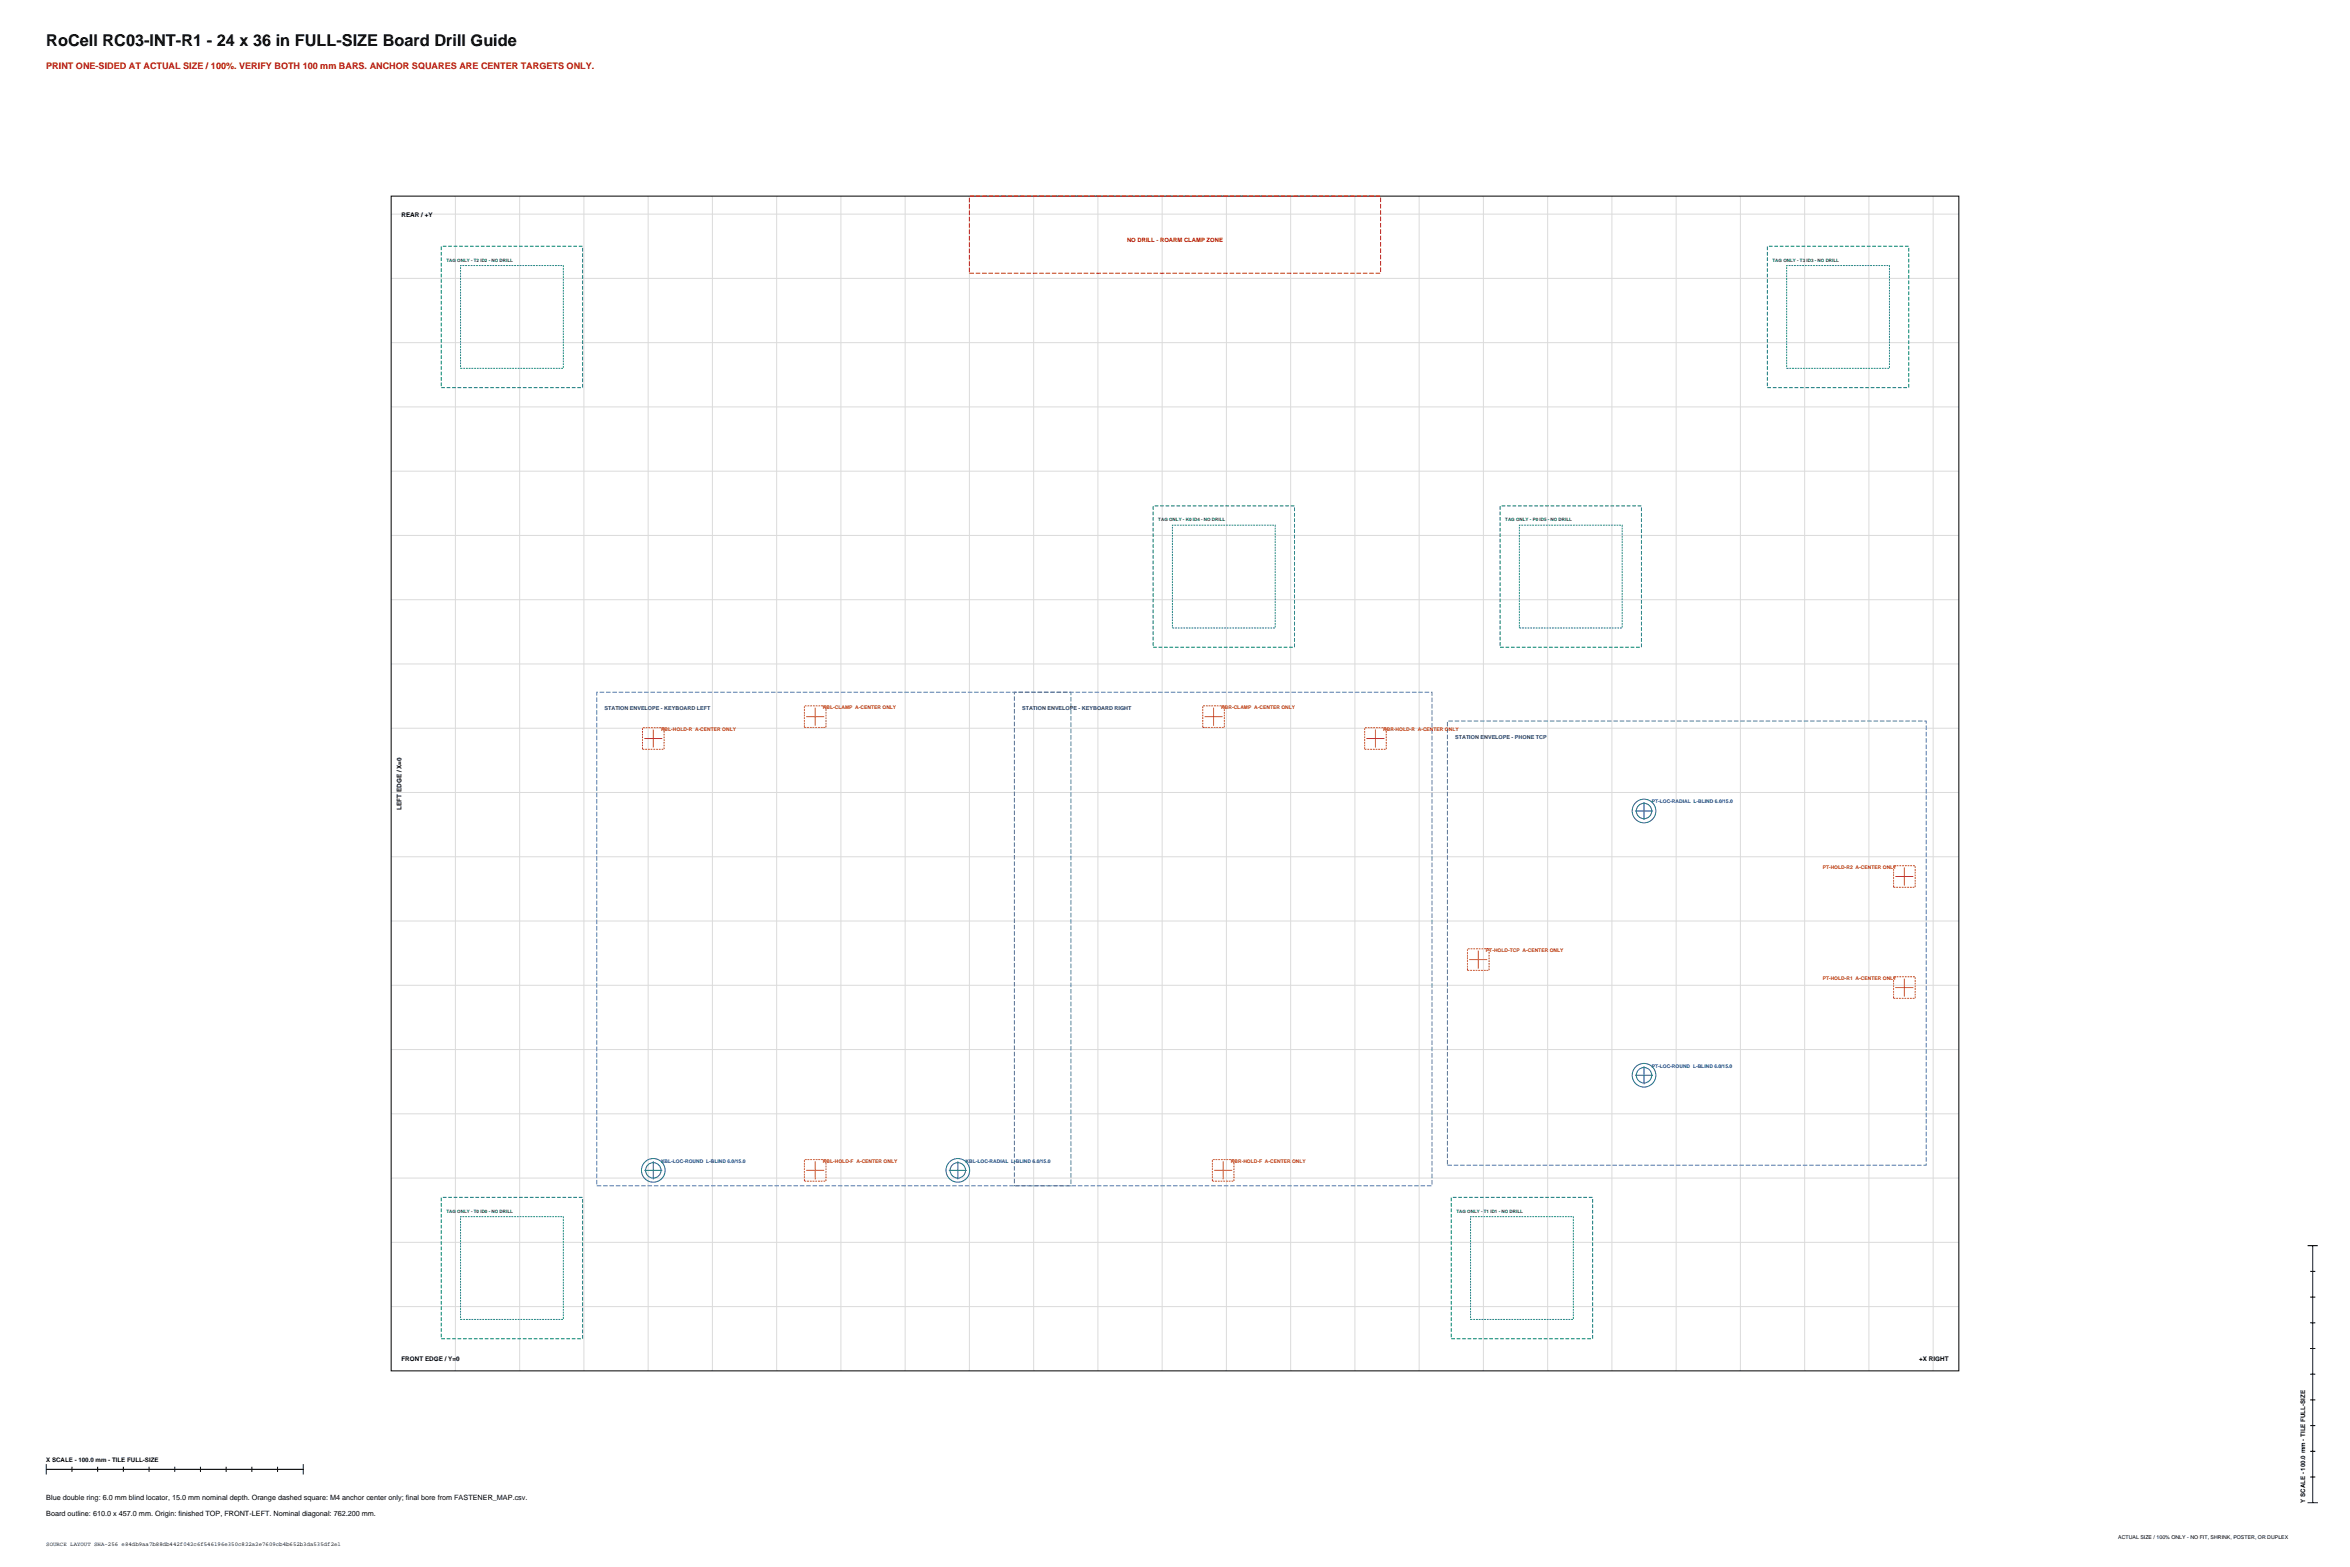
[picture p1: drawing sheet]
<svg xmlns="http://www.w3.org/2000/svg" width="914mm" height="610mm" viewBox="0 0 914 610" stroke-linecap="round" stroke-linejoin="round" font-family="sans-serif">
<defs><g id="words">
<text font-size="6.3" x="18" y="18">RoCell RC03-INT-R1 - 24 x 36 in FULL-SIZE Board Drill Guide</text>
<text font-size="3.5" fill="#b80505" x="18" y="27">PRINT ONE-SIDED AT ACTUAL SIZE / 100%. VERIFY BOTH 100 mm BARS. ANCHOR SQUARES ARE CENTER TARGETS ONLY.</text>
<g font-size="2.8">
<text x="18" y="583.6">Blue double ring: 6.0 mm blind locator, 15.0 mm nominal depth. Orange dashed square: M4 anchor center only; final bore from FASTENER_MAP.csv.</text>
<text x="18" y="589.6">Board outline: 610.0 x 457.0 mm. Origin: finished TOP, FRONT-LEFT. Nominal diagonal: 762.200 mm.</text>
</g>
<g font-size="2.5">
<text x="156.2" y="84.3">REAR / +Y</text>
<text x="156.2" y="315" transform="rotate(-90 156.2 315)">LEFT EDGE / X=0</text>
<text x="156.2" y="529.3">FRONT EDGE / Y=0</text>
<text x="746.7" y="529.3">+X RIGHT</text>
</g>
<g font-size="2.4">
<text x="18" y="568.6">X SCALE - 100.0 mm - TILE FULL-SIZE</text>
<text x="896.9" y="584.6" transform="rotate(-90 896.9 584.6)">Y SCALE - 100.0 mm - TILE FULL-SIZE</text>
</g>
<text font-size="2.3" fill="#b30000" x="438.5" y="94.3">NO DRILL - ROARM CLAMP ZONE</text>
<text font-size="2.2" x="18" y="601.6">SOURCE LAYOUT SHA-256 e84db9aa7b88db442f042c6f546196e350c822a2e7609cb4b652b3da535df2e1</text>
<g font-size="2.1" fill="#1f385c">
<text x="235.2" y="276.3">STATION ENVELOPE - KEYBOARD LEFT</text>
<text x="397.7" y="276.3">STATION ENVELOPE - KEYBOARD RIGHT</text>
<text x="566.2" y="287.5">STATION ENVELOPE - PHONE TCP</text>
</g>
<text font-size="2" x="824.2" y="598.6">ACTUAL SIZE / 100% ONLY - NO FIT, SHRINK, POSTER, OR DUPLEX</text>
<g font-size="1.9" fill="#ad3b00">
<text x="320.2" y="275.8">KBL-CLAMP A-CENTER ONLY</text>
<text x="475.2" y="275.8">KBR-CLAMP A-CENTER ONLY</text>
<text x="257.2" y="284.3">KBL-HOLD-R A-CENTER ONLY</text>
<text x="538.2" y="284.3">KBR-HOLD-R A-CENTER ONLY</text>
<text x="709.2" y="338">PT-HOLD-R2 A-CENTER ONLY</text>
<text x="578.2" y="370.3">PT-HOLD-TCP A-CENTER ONLY</text>
<text x="709.2" y="381.2">PT-HOLD-R1 A-CENTER ONLY</text>
<text x="320.2" y="452.3">KBL-HOLD-F A-CENTER ONLY</text>
<text x="479" y="452.3">KBR-HOLD-F A-CENTER ONLY</text>
</g>
<g font-size="1.9" fill="#053399">
<text x="642.7" y="312.5">PT-LOC-RADIAL L-BLIND 6.0/15.0</text>
<text x="642.7" y="415.3">PT-LOC-ROUND L-BLIND 6.0/15.0</text>
<text x="257.2" y="452.3">KBL-LOC-ROUND L-BLIND 6.0/15.0</text>
<text x="375.7" y="452.3">KBL-LOC-RADIAL L-BLIND 6.0/15.0</text>
</g>
<g font-size="1.8" fill="#055c26">
<text x="173.7" y="101.8">TAG ONLY - T2 ID2 - NO DRILL</text>
<text x="689.7" y="101.8">TAG ONLY - T3 ID3 - NO DRILL</text>
<text x="450.7" y="202.8">TAG ONLY - K0 ID4 - NO DRILL</text>
<text x="585.7" y="202.8">TAG ONLY - P0 ID5 - NO DRILL</text>
<text x="173.7" y="471.8">TAG ONLY - T0 ID0 - NO DRILL</text>
<text x="566.7" y="471.8">TAG ONLY - T1 ID1 - NO DRILL</text>
</g>
</g></defs>
<g fill="none" stroke="#dbdbdb" stroke-width=".39">
<path d="M177.2 76.3v457M202.2 76.3v457M227.2 76.3v457M252.2 76.3v457M277.2 76.3v457M302.2 76.3v457M327.2 76.3v457M352.2 76.3v457M377.2 76.3v457M402.2 76.3v457M427.2 76.3v457M452.2 76.3v457"/>
<path d="M477.2 76.3v457M502.2 76.3v457M527.2 76.3v457M552.2 76.3v457M577.2 76.3v457M602.2 76.3v457M627.2 76.3v457M652.2 76.3v457M677.2 76.3v457M702.2 76.3v457M727.2 76.3v457M752.2 76.3v457"/>
<path d="M152.2 83.3h610M152.2 108.3h610M152.2 133.3h610M152.2 158.3h610M152.2 183.3h610M152.2 208.3h610M152.2 233.3h610M152.2 258.3h610M152.2 283.3h610M152.2 308.3h610M152.2 333.3h610M152.2 358.3h610"/>
<path d="M152.2 383.3h610M152.2 408.3h610M152.2 433.3h610M152.2 458.3h610M152.2 483.3h610M152.2 508.3h610"/>
</g>
<g fill="none" stroke="#000" stroke-width=".39">
<path d="M152.2 76.3h610v457h-610zM897.9 484.6h4M898.9 494.6h2M899.9 484.6v100M898.9 514.6h2M898.9 504.6h2M898.9 534.6h2M898.9 524.6h2M898.9 554.6h2M898.9 544.6h2M18 571.6h100M18 569.6v4"/>
<path d="M28 570.6v2M38 570.6v2M48 570.6v2M58 570.6v2M68 570.6v2M78 570.6v2M88 570.6v2M98 570.6v2M108 570.6v2M118 569.6v4M898.9 574.6h2M898.9 564.6h2"/>
<path d="M897.9 584.6h4"/>
</g>
<path d="M232.2 269.3h184.5v192h-184.5zM394.7 269.3h162.5v192h-162.5zM563.2 280.5h186.3v172.8h-186.3z" fill="none" stroke="#5278ab" stroke-width=".39" stroke-dasharray="1.8 .7" stroke-linecap="butt"/>
<path d="M171.7 95.8h55v55h-55zM687.7 95.8h55v55h-55zM448.7 196.8h55v55h-55zM583.7 196.8h55v55h-55zM171.7 465.8h55v55h-55zM564.7 465.8h55v55h-55z" fill="none" stroke="#0d8540" stroke-width=".39" stroke-dasharray="1.4 .7" stroke-linecap="butt"/>
<path d="M179.2 103.3h40v40h-40zM695.2 103.3h40v40h-40zM456.2 204.3h40v40h-40zM591.2 204.3h40v40h-40zM179.2 473.3h40v40h-40zM572.2 473.3h40v40h-40z" fill="none" stroke="#008cb3" stroke-width=".39" stroke-dasharray=".7 .4" stroke-linecap="butt"/>
<path d="M377.2 76.3h160v30h-160z" fill="none" stroke="#d10d0d" stroke-width=".39" stroke-dasharray="1.8 .7" stroke-linecap="butt"/>
<g fill="none" stroke="#0547c7" stroke-width=".39">
<path d="M636.2 315.5h7M639.7 312v7M636.2 418.3h7M639.7 414.8v7M250.7 455.3h7M254.2 451.8v7M369.2 455.3h7M372.7 451.8v7"/>
<circle cx="639.7" cy="315.5" r="4.6"/>
<circle cx="639.7" cy="315.5" r="3"/>
<circle cx="639.7" cy="418.3" r="4.6"/>
<circle cx="639.7" cy="418.3" r="3"/>
<circle cx="254.2" cy="455.3" r="4.6"/>
<circle cx="254.2" cy="455.3" r="3"/>
<circle cx="372.7" cy="455.3" r="4.6"/>
<circle cx="372.7" cy="455.3" r="3"/>
</g>
<path d="M313 274.6h8.4v8.4h-8.4zM468 274.6h8.4v8.4h-8.4zM250 283.1h8.4v8.4h-8.4zM531 283.1h8.4v8.4h-8.4zM736.8 336.8h8.4v8.4h-8.4zM571 369.1h8.4v8.4h-8.4zM736.8 380h8.4v8.4h-8.4zM313 451.1h8.4v8.4h-8.4zM471.7 451.1h8.4v8.4h-8.4z" fill="none" stroke="#eb6105" stroke-width=".39" stroke-dasharray=".7 .4" stroke-linecap="butt"/>
<g fill="none" stroke="#eb6105" stroke-width=".39">
<path d="M313.7 278.8h7M317.2 275.3v7M468.7 278.8h7M472.2 275.3v7M250.7 287.3h7M254.2 283.8v7M531.7 287.3h7M535.2 283.8v7M741 337.5v7M737.5 341h7M571.7 373.3h7M575.2 369.8v7"/>
<path d="M737.5 384.2h7M741 380.7v7M313.7 455.3h7M317.2 451.8v7M472.5 455.3h7M475.9 451.8v7"/>
</g>
<use href="#words"/>
</svg>
